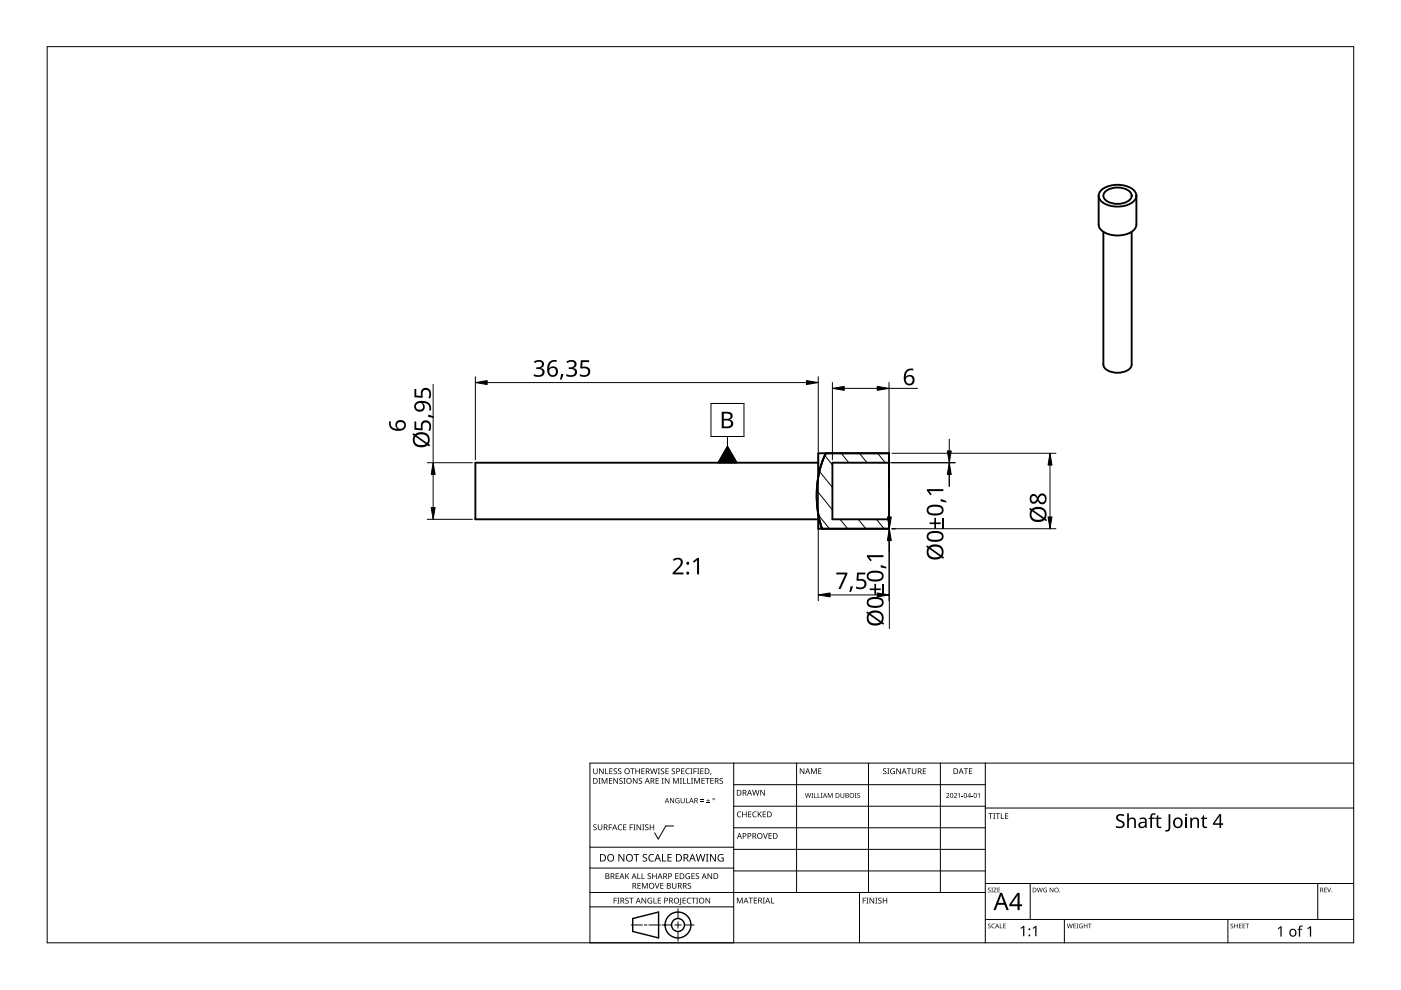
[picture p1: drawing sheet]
<svg xmlns="http://www.w3.org/2000/svg" width="297mm" height="210mm" viewBox="0 0 297 210" stroke-linecap="round" stroke-linejoin="round" font-family="sans-serif">
<path d="M175.1 96.1a21.6 21.6 0 0 0-.8 16" fill="none" stroke="#000" stroke-width=".4"/>
<g fill="none" stroke="#000" stroke-width=".4">
<path d="M232.9 41.5v6.1a2.71 2.71 0 0 0 2.5 2.1 5.4 5.4 0 0 0 5.2-1.2l.3-.9v-6.1M233.6 40.2a5.7 5.7 0 0 1 7 .4 1.68 1.68 0 0 1-.8 2.5 5.7 5.7 0 0 1-6.5-.7 1.51 1.51 0 0 1 .3-2.2zM233.9 49.1v28.2a2.29 2.29 0 0 0 2.3 1.7 3.6 3.6 0 0 0 3.7-1.3v-28.6M234.2 40.7a4.2 4.2 0 0 1 5.4 0 1.33 1.33 0 0 1-.8 2.1 4.3 4.3 0 0 1-4.6-.5 1.1 1.1 0 0 1 0-1.6zM173.5 98.1h-72.7v12h72.7M175.1 96.1l-.9 2.3-.7 2.7M188.5 98.1v12M188.5 98.1v-2h-15v5M188.5 98.1h-12v12h12M173.5 109l.8 3.1M173.5 101.1l-.3 4 .3 3.9M173.5 109v3.1h15v-2"/>
<path d="M174.3 112.1h.1"/>
</g>
<path d="M173.7 99.9l2.8 3.4M174.9 96.6l1.6 2M178.4 96.1l1.6 2M182.2 96.1l1.6 2M186.1 96.1l1.6 2M173.2 104l3.3 4.1M173.5 109.2l2.4 2.9M178.1 110.1l1.6 2M182 110.1l1.6 2M185.8 110.1l1.7 2" fill="none" stroke="#000" stroke-width=".21"/>
<path d="M10 9.9h277v190h-277z" fill="none" stroke="#000" stroke-width=".21"/>
<g fill="none" stroke="#000" stroke-width=".21">
<path d="M125.1 179.6h30.5M142.8 175.1h-1.6l-1.6 2.8-.8-1.3M155.6 161.8v38.1h-30.5v-38.1h161.9M155.6 166.4h53.3M155.6 170.9h53.3M155.6 175.5h53.3M168.9 161.8v27.4M184.1 161.8v27.4M199.4 161.8v27.4M208.9 161.8v38.1M208.9 171.3h78.1M125.1 192.3h30.5"/>
<path d="M125.1 189.2h83.8M125.1 184h30.5M133.8 196.1h2.4M136.6 196.1h.6M137.6 196.1h2.4M140.3 196.1h2.1M143.1 196.1h1.3M143.7 192.7v2M143.7 195.4v1.4M143.7 197.5v2M145.1 196.1h2.1M155.6 180.1h53.3"/>
<path d="M155.6 184.7h53.3M182.2 189.2v10.7M208.9 194.9h78.1M208.9 187.3h78.1M218.4 187.3v7.6M225.7 194.9v5M260.3 194.9v5M279.4 187.3v7.6"/>
</g>
<g fill="#000">
<path d="M125.8 174.9l.5-.1h.2l-.1 .2a.25 .25 0 0 0-.3-.1 .25 .25 0 0 0 0 .4 .4 .4 0 0 1 .4 .3 .4 .4 0 0 1-.2 .5 .4 .4 0 0 1-.5-.3v.1a.27 .27 0 0 0 .5 0 .27 .27 0 0 0-.1-.4l-.4-.2zM125.8 162.9h.1v.8a.32 .32 0 0 0 .3 .3 .32 .32 0 0 0 .3-.3v-.8h.2v.8a.47 .47 0 0 1-.5 .4 .47 .47 0 0 1-.4-.4zM126.9 165h.4l-.1 .1v1l.1 .1h-.4l.1-.1v-1zM126.8 174.8h.1v.8a.32 .32 0 0 0 .3 .3 .32 .32 0 0 0 .3-.3v-.8h.2v.8a.47 .47 0 0 1-.5 .4 .47 .47 0 0 1-.4-.4zM127 162.9h.2l.6 1v-1h.2v1.2h-.2l-.7-1 .1 1h-.2zM127.6 165h.2l.4 1 .4-1h.2v1.2h-.2v-1.1l-.4 1.1h-.1l-.4-1.1v1.1h-.1zM128.3 162.9h.2v1.1h.5v.1h-.7zM129.1 174.8h.7v.1h-.6v.5h.5v.1h-.5v.5h-.1zM129.1 165h.7v.1h-.5v.4h.5v.1h-.5v.4h.5v.2h-.7zM129.2 162.9h.7v.1h-.5v.4h.4v.2h-.4v.4h.5v.1h-.7zM130.1 163l.5-.1 .2 .1v.1a.25 .25 0 0 0-.4-.1 .25 .25 0 0 0 0 .4 .4 .4 0 0 1 .4 .3 .4 .4 0 0 1-.2 .5 .4 .4 0 0 1-.5-.3v.1a.27 .27 0 0 0 .5 0 .27 .27 0 0 0-.1-.4l-.4-.2zM130.1 165h.1l.7 1v-1h.1v1.2h-.2l-.6-1v1h-.1z"/>
<path d="M131.1 175l.5-.2 .3 .1-.1 .1a.49 .49 0 0 0-.7 .4 .49 .49 0 0 0 .8 .4 .57 .57 0 0 1-.8 0 .57 .57 0 0 1 0-.8zM131.1 163l.4-.1 .2 .1v.1a.25 .25 0 0 0-.4-.1 .25 .25 0 0 0 0 .4 .4 .4 0 0 1 .5 .3 .4 .4 0 0 1-.3 .5 .4 .4 0 0 1-.5-.3l.1 .1a.27 .27 0 0 0 .4 0 .27 .27 0 0 0-.1-.4l-.3-.2zM131.3 165.1l.5-.2 .2 .1v.1a.25 .25 0 0 0-.4-.1 .25 .25 0 0 0 0 .4 .4 .4 0 0 1 .4 .3 .4 .4 0 0 1-.2 .5 .4 .4 0 0 1-.5-.2h.1a.27 .27 0 0 0 .4 .1 .27 .27 0 0 0-.1-.4l-.4-.3zM132.2 165h.4l-.1 .1v1l.1 .1h-.4l.1-.1v-1zM132.1 174.8h.7v.1h-.5v.4h.5v.1h-.5v.5h.5v.1h-.7zM133.5 174.8h.7v.1h-.5v.5h.5v.1h-.5v.5h-.2zM133.6 162.9h.9v.1h-.3v1.1h-.2v-1.1h-.4zM134.3 174.8h.4l-.1 .1v1l.1 .1h-.4l.1-.1v-1zM134.2 165h.2l.6 1v-1h.2v1.2h-.2l-.7-1v1h-.1zM134.7 162.9h.2v.5h.6v-.5h.2v1.2h-.2v-.5h-.6v.5h-.2zM135 174.8h.1l.7 1v-1h.1v1.2h-.2l-.6-1v1h-.1zM135.5 165.1l.4-.2 .2 .1v.1a.25 .25 0 0 0-.4-.1 .25 .25 0 0 0 0 .4 .4 .4 0 0 1 .5 .3 .4 .4 0 0 1-.3 .5 .4 .4 0 0 1-.5-.2h.1a.27 .27 0 0 0 .4 .1 .27 .27 0 0 0-.1-.4l-.3-.3z"/>
<path d="M136.2 174.8h.4l-.1 .1v1l.1 .1h-.4l.1-.1v-1zM136 162.9h.7v.1h-.6v.4h.5v.2h-.5v.4h.6v.1h-.7zM136.8 174.9l.4-.1h.3l-.1 .2a.25 .25 0 0 0-.3-.1 .25 .25 0 0 0 0 .4 .4 .4 0 0 1 .4 .3 .4 .4 0 0 1-.3 .5 .4 .4 0 0 1-.4-.3v.1a.27 .27 0 0 0 .5 0 .27 .27 0 0 0-.1-.4l-.4-.2zM137.8 174.8h.1v.5h.6v-.5h.2v1.2h-.2v-.6h-.6v.6h-.1zM137.8 162.9h.2l.3 1 .2-1h.2l.3 1 .2-1h.2l-.3 1.2h-.2l-.3-1-.3 1h-.1zM139 165h.7v.1h-.5v.4h.4v.1h-.4v.4h.5v.2h-.7zM139.5 162.9h.4l-.1 .1v1l.1 .1h-.4l.1-.1v-1zM140.3 165h.4l-.1 .1v1l.1 .1h-.4l.1-.1v-1zM140.1 163l.5-.1 .2 .1v.1a.25 .25 0 0 0-.4-.1 .25 .25 0 0 0 0 .4 .4 .4 0 0 1 .4 .3 .4 .4 0 0 1-.2 .5 .4 .4 0 0 1-.5-.3l.1 .1a.27 .27 0 0 0 .4 0 .27 .27 0 0 0-.1-.4l-.4-.2zM141.1 162.9h.7v.1h-.6v.4h.5v.2h-.5v.4h.6v.1h-.7zM141 165h.1l.7 1v-1h.1v1.2h-.2l-.6-1v1h-.1zM142.1 169.2h.1l.6 .9v-.9h.1v1.1h-.1l-.6-.9v.9h-.1z"/>
<path d="M142.5 163l.4-.1 .2 .1v.1a.25 .25 0 0 0-.4-.1 .25 .25 0 0 0 0 .4 .4 .4 0 0 1 .4 .3 .4 .4 0 0 1-.2 .5 .4 .4 0 0 1-.5-.3l.1 .1a.27 .27 0 0 0 .4 0 .27 .27 0 0 0-.1-.4l-.4-.2zM142.7 165h.2l.4 1 .4-1h.2v1.2h-.1v-1.1l-.4 1.1h-.2l-.4-1.1v1.1h-.1zM143.3 169.3l.5-.1 .3 .1-.1 .1a.45 .45 0 0 0-.7 .3 .45 .45 0 0 0 .6 .5v-.4h-.2v-.1h.4v.6a.6 .6 0 0 1-.8-.2 .6 .6 0 0 1 0-.8zM144.1 165h.5l-.2 .1v1l.2 .1h-.5l.2-.1v-1zM144.8 165h.2v1h.5v.2h-.7zM144.4 162.9h.7v.1h-.5v.4h.5v.2h-.5v.4h.5v.1h-.7zM144.3 169.2h.2v.7a.28 .28 0 0 0 .2 .3 .28 .28 0 0 0 .3-.3v-.7h.2v.7a.42 .42 0 0 1-.5 .4 .42 .42 0 0 1-.4-.4zM145.4 169.2h.2v1h.5v.1h-.7zM145.7 165h.2v1h.5v.2h-.7zM145.5 163.1l.4-.2 .3 .1v.1a.49 .49 0 0 0-.7 .4 .49 .49 0 0 0 .7 .5 .57 .57 0 0 1-.8-.1 .57 .57 0 0 1 0-.8zM146.4 162.9h.4l-.1 .1v1l.1 .1h-.4l.1-.1v-1zM146.5 165h.4l-.1 .1v1l.1 .1h-.4l.1-.1v-1z"/>
<path d="M147 162.9h.7v.1h-.5v.5h.5v.1h-.5v.5h-.2zM147.2 165h.2l.4 1 .4-1h.2v1.2h-.2l.1-1.1-.5 1.1h-.1l-.4-1.1v1.1h-.1zM147.8 162.9h.5l-.2 .1v1l.2 .1h-.5l.2-.1v-1zM148.5 169.9h.7v.1h-.7zM148.5 169.5h.7v.2h-.7zM148.5 162.9h.7v.1h-.6v.4h.5v.2h-.5v.4h.6v.1h-.7zM148.7 165h.7v.1h-.5v.4h.5v.1h-.5v.4h.5v.2h-.7zM149.8 170.2h.7v.1h-.7zM149.5 165h.9v.1h-.3v1.1h-.2v-1.1h-.4zM150.1 169.4l.1 .3h.3l-.3 .1v.3l-.1-.3h-.3l.3-.1zM150.7 163.9h.1l-.2 .4zM150.6 165h.7v.1h-.5v.4h.5v.1h-.5v.4h.5v.2h-.7z"/>
<path d="M152.6 165.1l.4-.2 .3 .1-.1 .1a.25 .25 0 0 0-.4-.1 .25 .25 0 0 0 0 .4 .4 .4 0 0 1 .5 .3 .4 .4 0 0 1-.3 .5 .4 .4 0 0 1-.5-.2h.1a.27 .27 0 0 0 .5 .1 .27 .27 0 0 0-.1-.4l-.4-.3zM156.4 172.2l.4-.2 .4 .1-.1 .1a.49 .49 0 0 0-.7 .5 .49 .49 0 0 0 .7 .4 .57 .57 0 0 1-.8 0 .57 .57 0 0 1 0-.8zM157.4 172.1h.1v.5h.7v-.5h.1v1.2h-.1v-.6h-.7v.6h-.1zM158.6 172.1h.7v.1h-.5v.4h.5v.1h-.5v.4h.5v.2h-.7zM159.7 172.2l.4-.2 .3 .1v.1a.49 .49 0 0 0-.7 .5 .49 .49 0 0 0 .7 .4 .57 .57 0 0 1-.8 0 .57 .57 0 0 1 0-.8zM159.5 167.5h.1l.3 1 .3-1h.1l.3 1 .3-1h.1l-.3 1.2h-.2l-.3-1.1-.3 1.1h-.1zM160.7 172.1h.1v.6l.5-.6h.2l-.5 .5 .5 .7h-.1l-.5-.6-.1 .6h-.1zM161.8 176.6h.1l.4 1.1 .3-1.1h.2l-.5 1.2h-.1zM161.2 167.5h.2l.6 1v-1h.2v1.2h-.2l-.7-1v1h-.1zM161.7 172.1h.7v.1h-.5v.4h.5v.1h-.5v.4h.5v.2h-.7zM162.9 176.6h.7v.2h-.5v.3h.5v.2h-.5v.4h.5v.1h-.7zM169.6 162.9h.2l.6 1v-1h.1v1.2h-.1l-.7-1v1h-.1z"/>
<path d="M170.7 168.1h.1l.2 .9 .3-.9h.1l.2 .9 .2-.9h.2l-.3 1.1h-.1l-.3-.9-.2 .9h-.2zM172 168.1h.4l-.1 .1v.9l.1 .1h-.4l.2-.1zM172 162.9h.2l.4 1 .3-1h.3v1.2h-.2v-1l-.4 1h-.1l-.4-1.1v1.1h-.1zM172.6 168.1h.1v1h.5v.1h-.6zM173.4 168.1h.1v1h.4v.1h-.5zM173.5 162.9h.7v.1h-.5v.4h.4v.1h-.4v.5h.5v.1h-.7zM174 168.1h.4l-.1 .1 .1 1h-.4l.1-.1zM175.5 168.1h.2l.3 .9 .3-.9h.2v1.1h-.1v-.9l-.4 .9-.4-.9v.9h-.1zM178.2 168.1h.1v.7a.26 .26 0 0 0 .3 .3 .26 .26 0 0 0 .3-.3v-.7h.1v.7a.39 .39 0 0 1-.4 .4 .39 .39 0 0 1-.4-.4zM181.2 168.1h.4l-.1 .1v.9l.1 .1h-.4l.1-.1zM181.8 168.2l.3-.1 .2 .1v.1a.25 .25 0 0 0-.3-.1 .25 .25 0 0 0-.1 .4 .25 .25 0 0 0 .3 .1 .32 .32 0 0 1 0 .5 .32 .32 0 0 1-.5-.2 .25 .25 0 0 0 .4 .1 .25 .25 0 0 0 0-.3l-.3-.3zM187.3 163l.4-.1 .2 .1v.1a.25 .25 0 0 0-.4-.1 .25 .25 0 0 0 0 .4 .4 .4 0 0 1 .5 .3 .4 .4 0 0 1-.3 .5 .4 .4 0 0 1-.5-.3l.1 .1a.27 .27 0 0 0 .4 0 .27 .27 0 0 0-.1-.4l-.3-.2z"/>
<path d="M188.1 162.9h.5l-.2 .1v1l.2 .1h-.5l.2-.1v-1zM188.9 163.1l.5-.2 .3 .1v.1a.5 .5 0 0 0-.8 .4 .5 .5 0 0 0 .7 .5v-.4h-.3v-.1h.4v.6a.66 .66 0 0 1-.8-.1 .66 .66 0 0 1 0-.9zM190 162.9h.2l.7 1-.1-1h.2v1.2h-.2l-.6-1v1h-.2zM192.3 162.9h.9v.1h-.4v1.1h-.2v-1.1h-.3zM193.3 162.9h.2v.8a.32 .32 0 0 0 .3 .3 .32 .32 0 0 0 .3-.3v-.8h.2v.8a.47 .47 0 0 1-.5 .4 .47 .47 0 0 1-.5-.4zM195.7 162.9h.6v.1h-.5v.4h.5v.2h-.5v.4h.5v.1h-.6zM200.6 168.3a.37 .37 0 0 1 .6 0 .37 .37 0 0 1-.2 .5l-.2 .3h.5v.1h-.7l.3-.4a.27 .27 0 0 0 .3-.4 .27 .27 0 0 0-.5-.1zM202.3 168.3a.37 .37 0 0 1 .6 0 .37 .37 0 0 1-.3 .5l-.2 .3h.5v.1h-.7l.3-.4a.27 .27 0 0 0 .3-.4 .27 .27 0 0 0-.4-.1zM203.1 168.4l.4-.3v1.1h-.1v-.9zM203.9 168.7h.3v.1h-.3zM204.3 162.9h1v.1h-.4v1.1h-.2v-1.1h-.4zM206 168.7h.3v.1h-.3z"/>
<path d="M205.4 162.9h.7v.1h-.5v.4h.5v.1h-.5v.5h.5v.1h-.7zM207.3 168.4l.4-.3v1.1h-.1v-.9zM209.6 172.4h.9v.2h-.4v1h-.1v-1h-.4zM210.6 172.4h.4l-.1 .1v1l.1 .1h-.4l.1-.1v-1zM211.1 172.4h.9v.2h-.4v1h-.1v-1h-.4zM212.2 172.4h.2v1.1h.5v.1h-.7zM213.1 172.4h.7v.2h-.6v.3h.5v.2h-.5v.4h.6v.1h-.7zM236.8 172.9a1.38 1.38 0 0 1 1.6-.1l-.1 .3-.4-.1a.55 .55 0 0 0-.9 .2 .55 .55 0 0 0 .6 .7 .88 .88 0 0 1 .8 1.1 .88 .88 0 0 1-1.2 .6l-.6-.2v-.3l.2 .1a.82 .82 0 0 0 1.3-.4l-.2-.3-.4-.3a.88 .88 0 0 1-.7-1.3zM239 172.4h.3v1.3a.84 .84 0 0 1 .9-.3 .84 .84 0 0 1 .6 .7v1.4h-.3v-1.4a.59 .59 0 0 0-.8-.5 .59 .59 0 0 0-.4 .8v1.1h-.3zM244.1 172.6l.7-.2 .2 .1-.1 .3a.46 .46 0 0 0-.5 0 .46 .46 0 0 0-.1 .6h.5v.2h-.5v1.9h-.4v-1.9h-.4v-.1l.4-.2zM245.4 172.9h.2v.5h.6v.2h-.6v1.3l.2 .4 .4-.1v.3a.67 .67 0 0 1-1-.6v-1.3h-.3v-.1l.3-.2zM247.8 172.6h.3v2.9a.75 .75 0 0 1-1 .8v-.3a.45 .45 0 0 0 .5 0 .45 .45 0 0 0 .2-.5z"/>
<path d="M252.4 173.4h.3v.3a.83 .83 0 0 1 .9-.3 .83 .83 0 0 1 .6 .7v1.4h-.3v-1.4a.59 .59 0 0 0-.8-.5 .59 .59 0 0 0-.4 .8v1.1h-.3zM255.1 172.9h.2v.5h.6v.2h-.6v1.3l.2 .4 .4-.1v.3a.67 .67 0 0 1-1-.6v-1.3h-.3v-.1l.3-.2zM130.1 190.3h.7v.2h-.5v.4h.4v.1h-.4v.6h-.2zM130.5 185.2h.7v.1h-.5v.4h.5v.1h-.5v.4h.5v.2h-.7zM130.9 190.3h.4l-.1 .2v.9l.1 .2h-.4l.1-.2v-.9zM131.1 181.1h.3l.8 1.3v-1.3h.2v1.6h-.3l-.8-1.4v1.4h-.2zM132.6 190.5l.4-.2 .3 .1-.1 .1a.25 .25 0 0 0-.4-.1 .25 .25 0 0 0 0 .4 .4 .4 0 0 1 .5 .3 .4 .4 0 0 1-.3 .5 .4 .4 0 0 1-.5-.2h.1a.27 .27 0 0 0 .5 .1 .27 .27 0 0 0-.1-.5l-.4-.2zM132.6 185.2h.1v.6l.6-.6h.1l-.5 .5 .5 .7h-.1l-.5-.6-.1 .6h-.1zM133.4 190.3h.9v.2h-.4v1.1h-.1v-1.1h-.4zM134.3 181.1h1.2v.2h-.5v1.4h-.2v-1.4h-.5zM135.1 185.2h.2v1h.5v.2h-.7zM135.2 187.2h.6v.1h-.5v.4h.5v.2h-.5v.4h.5v.1h-.6z"/>
<path d="M136 185.2h.2v1h.5v.2h-.7zM136.1 187.2h.2l.4 1 .4-1h.2v1.2h-.1v-1l-.4 1h-.2l-.4-1 .1 1h-.2zM136 190.3h.2l.7 1.1-.1-1.1h.2v1.3h-.2l-.6-1v1h-.2zM136.3 181.2l.3-.1h.6l-.2 .2a.33 .33 0 0 0-.5 .1 .33 .33 0 0 0 .4 .4 .49 .49 0 0 1 .3 .7 .49 .49 0 0 1-.8 .2l-.2-.1v-.2l.3 .1a.35 .35 0 0 0 .5-.2 .35 .35 0 0 0-.4-.4l-.3-.3zM137.4 190.5l.6-.2 .3 .1-.1 .1a.5 .5 0 0 0-.8 .4 .5 .5 0 0 0 .7 .5v-.3h-.3v-.2h.5v.6a.66 .66 0 0 1-.9-.1 .66 .66 0 0 1 0-.9zM137.4 185.3l.4-.2 .2 .1v.1a.25 .25 0 0 0-.4-.1 .25 .25 0 0 0 0 .4 .4 .4 0 0 1 .4 .3 .4 .4 0 0 1-.2 .5 .4 .4 0 0 1-.5-.2h.1a.27 .27 0 0 0 .4 .1 .27 .27 0 0 0-.1-.4l-.4-.3zM137.7 181.3l.5-.2h.5l-.1 .2a.63 .63 0 0 0-.9 .6 .63 .63 0 0 0 .9 .5v.2a.83 .83 0 0 1-1-.3 .83 .83 0 0 1 .1-1zM138.6 190.3h.1v1.1h.5v.2h-.6zM138.8 187.2h.2l.3 1.1 .4-1.1h.1l-.4 1.2h-.2zM138.3 185.2h.2v.5h.6v-.5h.1v1.2h-.1v-.6h-.6v.6h-.2zM139.5 190.3h.6v.2h-.5v.4h.5v.1h-.5v.4h.5v.2h-.6zM140.4 181.1h.2v1.4h.6v.2h-.8z"/>
<path d="M140 187.2h.7v.1h-.5v.4h.4v.2h-.4v.4h.5v.1h-.7zM141.5 181.1h.9v.2h-.7v.4h.7v.2h-.7v.6h.7v.2h-.9zM142.5 187.2h.1v.8a.32 .32 0 0 0 .4 .3 .32 .32 0 0 0 .3-.3v-.8h.1v.8a.47 .47 0 0 1-.5 .4 .47 .47 0 0 1-.4-.4zM143.2 185.2h.7v.1h-.6v.4h.5v.1h-.5v.4h.6v.2h-.7zM144.2 190.3h.2v1.3l-.1 .2-.3 .1v-.2l.2-.1zM144.7 190.3h.7v.2h-.5v.4h.5v.1h-.5v.4h.5v.2h-.7zM145.5 185.3l.4-.2 .4 .1-.1 .1a.5 .5 0 0 0-.7 .4 .5 .5 0 0 0 .7 .5v-.3h-.3v-.2h.4v.6a.66 .66 0 0 1-.9-.1 .66 .66 0 0 1 .1-.9zM145.8 190.5l.4-.2 .3 .1v.1a.49 .49 0 0 0-.7 .5 .49 .49 0 0 0 .7 .4 .57 .57 0 0 1-.8 0 .57 .57 0 0 1 0-.8zM145.9 187.3l.4-.1 .2 .1v.1a.25 .25 0 0 0-.4-.1 .25 .25 0 0 0 0 .4 .4 .4 0 0 1 .4 .3 .4 .4 0 0 1-.2 .5 .4 .4 0 0 1-.5-.3l.1 .1a.27 .27 0 0 0 .4 0 .27 .27 0 0 0-.1-.4l-.4-.2zM146.6 190.3h.9v.2h-.4v1.1h-.1v-1.1h-.4zM146.6 185.2h.7v.1h-.5v.4h.5v.1h-.5v.4h.5v.2h-.7zM147.6 190.3h.4l-.1 .2v.9l.1 .2h-.4l.1-.2v-.9z"/>
<path d="M147.5 185.3l.5-.2 .2 .1v.1a.25 .25 0 0 0-.4-.1 .25 .25 0 0 0 0 .4 .4 .4 0 0 1 .4 .3 .4 .4 0 0 1-.2 .5 .4 .4 0 0 1-.5-.2h.1a.27 .27 0 0 0 .4 .1 .27 .27 0 0 0-.1-.4l-.4-.3zM147.5 181.1h.2l.4 1.3 .3-1.3h.2l.4 1.3 .3-1.3h.2l-.4 1.6h-.2l-.4-1.4-.3 1.4h-.2zM149.7 181.1h.5l-.2 .1v1.3l.2 .2h-.5l.1-.2v-1.3zM149.6 190.3h.2l.6 1.1v-1.1h.2v1.3h-.2l-.7-1v1h-.1zM150 185.2h.2l.6 1v-1h.2v1.2h-.2l-.7-1 .1 1h-.2zM150.5 181.1h.3l.8 1.3v-1.3h.2v1.6h-.3l-.8-1.4v1.4h-.2zM152.3 181.3l.8-.2h.3l-.1 .2a.65 .65 0 0 0-1 .5 .65 .65 0 0 0 .9 .7v-.5h-.3v-.2h.5v.8a.86 .86 0 0 1-1.1-.2 .86 .86 0 0 1 0-1.1zM156.2 190.3h.3l.3 1 .4-1h.3v1.2h-.2v-1l-.4 1h-.1l-.4-1v1h-.2zM158.7 190.3h.9v.2h-.3v1h-.2v-1h-.4zM159.8 190.3h.7v.2h-.5v.3h.5v.2h-.5v.4h.5v.1h-.7zM161.7 190.3h.5l-.2 .2v.9l.2 .1h-.5l.2-.1v-.9zM163.5 190.3h.1v1.1h.6v.1h-.7z"/>
<path d="M182.9 190.3h.7v.2h-.5v.4h.5v.1h-.5v.6h-.2zM183.7 190.3h.4l-.1 .2v.9l.1 .2h-.4l.1-.2v-.9zM184.4 190.3h.1l.7 1v-1h.1v1.3h-.1l-.7-1v1h-.1zM185.6 190.3h.4l-.1 .2v.9l.1 .2h-.4l.1-.2v-.9zM186.2 190.5l.5-.2 .2 .1v.1a.25 .25 0 0 0-.4-.1 .25 .25 0 0 0 0 .4 .4 .4 0 0 1 .4 .3 .4 .4 0 0 1-.2 .5 .4 .4 0 0 1-.5-.2 .27 .27 0 0 0 .5 .1 .27 .27 0 0 0-.1-.5l-.4-.2zM187.2 190.3h.1v.6h.6v-.6h.2v1.3h-.2v-.6h-.6v.6h-.1zM209.5 188.3l.3-.1 .2 .2a.24 .24 0 0 0-.3-.1 .24 .24 0 0 0-.1 .3 .24 .24 0 0 0 .3 .1 .31 .31 0 0 1 0 .5 .31 .31 0 0 1-.5-.2 .23 .23 0 0 0 .4 .2 .23 .23 0 0 0 0-.4l-.3-.2zM209.5 195.9l.3-.1 .2 .2a.24 .24 0 0 0-.3-.1 .24 .24 0 0 0-.1 .3 .24 .24 0 0 0 .3 .1 .31 .31 0 0 1 0 .5 .31 .31 0 0 1-.5-.1 .23 .23 0 0 0 .4 .1 .23 .23 0 0 0 0-.4l-.3-.2zM210.2 188.2h.3l-.1 .1 .1 .9h-.3l.1-.1zM210.3 196l.4-.2 .2 .1v.1a.39 .39 0 0 0-.6 .3 .39 .39 0 0 0 .6 .4 .46 .46 0 0 1-.7-.1 .46 .46 0 0 1 .1-.6zM210.7 188.2h.6l-.5 .9h.5v.1h-.7l.5-.9h-.4zM212 195.8h.1v.9l.4 .1h-.5z"/>
<path d="M211.5 188.2h.5l-.4 .1v.3h.4l-.4 .1v.4l.4 .1h-.5zM212.7 195.8h.5l-.4 .1v.3h.4l-.4 .2v.3l.4 .1h-.5zM216.4 196.8l.6-.5h.2v2.2h-.3v-1.9l-.4 .4zM218.9 196.8l.6-.5h.3v2.2h-.3v-1.9l-.4 .4zM219.8 188.2h.2l.2 .8 .2-.8h.1l.2 .8 .2-.8h.2l-.3 1h-.1l-.2-.8-.3 .8h-.1zM221.3 188.3h.7h-.1a.4 .4 0 0 0-.6 .4 .4 .4 0 0 0 .6 .4v-.3l-.3-.1h.4v.5a.53 .53 0 0 1-.7-.2 .53 .53 0 0 1 0-.7zM222.6 188.2h.1l.5 .8v-.8h.1v1h-.1l-.5-.8v.8h-.1zM226.2 195.8h.1l.2 .9 .3-.9h.1l.2 .9 .2-.9h.1l-.2 1h-.1l-.3-.8-.2 .8h-.1zM227.6 195.8h.5l-.4 .1v.3h.4l-.4 .2v.3l.4 .1h-.5zM228.3 195.8h.3l-.1 .1 .1 .9h-.3l.1-.1zM228.9 196l.7-.1-.2 .1a.4 .4 0 0 0-.5 .3 .4 .4 0 0 0 .5 .4v-.3l-.2-.1h.4v.5a.53 .53 0 0 1-.7-.1 .53 .53 0 0 1 0-.7zM229.8 195.8h.1v.4h.5v-.4h.1v1h-.1v-.4h-.5v.4h-.1z"/>
<path d="M230.7 195.8h.7l-.3 .1v.9h-.1v-.9zM260.9 195.9l.4-.1 .1 .2a.24 .24 0 0 0-.3-.1 .24 .24 0 0 0-.1 .3 .24 .24 0 0 0 .4 .1 .31 .31 0 0 1-.1 .5 .31 .31 0 0 1-.4-.1 .23 .23 0 0 0 .3 .1 .23 .23 0 0 0 .1-.4l-.4-.2zM261.7 195.8h.1v.4h.5v-.4h.1v1h-.1v-.4h-.5v.4h-.1zM262.7 195.8h.5l-.4 .1v.3h.4l-.4 .2v.3l.4 .1h-.5zM263.5 195.8h.5l-.4 .1v.3h.4l-.4 .2v.3l.4 .1h-.5zM264.1 195.8h.7l-.3 .1v.9h-.1v-.9zM270.9 196.9l.6-.5h.2v2.2h-.2v-1.9l-.4 .3zM275.5 196.4l.7-.1v.2h-.4l-.1 .2-.1 .2h.5v.2h-.5v1.5h-.2v-1.5h-.3l.3-.2zM277.2 196.9l.6-.5h.2v2.2h-.3v-1.9l-.4 .3zM280.8 188.2h.5l-.4 .1v.3h.4l-.4 .1v.4l.4 .1h-.5zM281.4 188.2h.1l.3 .8 .3-.8h.1l-.3 1h-.2z"/>
<path d="M125.7 165h.4a.61 .61 0 0 1 .6 .6 .61 .61 0 0 1-.6 .6h-.4zM125.9 165.1v.9h.2a.48 .48 0 0 0 .5-.4 .48 .48 0 0 0-.5-.5z"/>
<path d="M128 174.8h.3a.35 .35 0 0 1 .5 .2 .35 .35 0 0 1-.3 .5l.4 .5h-.2l-.3-.5h-.2v.5h-.2zM128.2 174.9v.5h.1a.23 .23 0 0 0 .3-.2 .23 .23 0 0 0-.3-.3z"/>
<path d="M130.3 174.8h.1l.5 1.2h-.2l-.1-.4h-.5l-.2 .4h-.1zM130.3 175l-.2 .5h.4z"/>
<path d="M132.3 163.5a.61 .61 0 0 1 1.2 0 .61 .61 0 0 1-1.2 0zM132.6 163.5a.45 .45 0 0 0 .8 0 .45 .45 0 0 0-.8 0z"/>
<path d="M132.7 165.6a.61 .61 0 0 1 1.2 0 .61 .61 0 0 1-1.2 0zM133 165.6a.45 .45 0 0 0 .9 0 .45 .45 0 0 0-.9 0z"/>
<path d="M136.9 162.9h.4a.35 .35 0 0 1 .4 .3 .35 .35 0 0 1-.2 .4l.3 .5h-.2l-.3-.5h-.2v.5h-.2zM137.1 163v.5h.2a.23 .23 0 0 0 .3-.2 .23 .23 0 0 0-.3-.3z"/>
<path d="M137.2 165h.1l.5 1.2h-.2l-.1-.4h-.5l-.2 .4h-.1zM137.2 165.1l-.2 .6h.4z"/>
<path d="M137.9 165h.4a.35 .35 0 0 1 .4 .2 .35 .35 0 0 1-.2 .4l.3 .6h-.2l-.3-.5h-.2v.5h-.2zM138.1 165.1v.4h.2a.23 .23 0 0 0 .3-.2 .23 .23 0 0 0-.3-.2z"/>
<path d="M141.4 169.2h.1l.4 1.1h-.1l-.2-.3h-.4l-.1 .3h-.2zM141.4 169.3l-.2 .5h.4z"/>
<path d="M143.4 162.9h.3a.41 .41 0 0 1 .5 .5 .41 .41 0 0 1-.6 .3v.4h-.2zM143.6 163v.5a.29 .29 0 0 0 .4-.2 .29 .29 0 0 0-.4-.3z"/>
<path d="M146.5 169.2h.2l.4 1.1h-.2l-.1-.3h-.4l-.2 .3h-.1zM146.6 169.3l-.2 .5h.4z"/>
<path d="M147.2 169.2h.3a.31 .31 0 0 1 .4 .2 .31 .31 0 0 1-.2 .4l.3 .5h-.2l-.2-.5h-.2v.5h-.2zM147.4 169.3v.4h.1a.21 .21 0 0 0 .3-.2 .21 .21 0 0 0-.3-.2z"/>
<path d="M149.4 162.9h.4a.61 .61 0 0 1 .6 .6 .61 .61 0 0 1-.6 .6h-.4zM149.6 163v1h.2a.48 .48 0 0 0 .4-.5 .48 .48 0 0 0-.4-.5z"/>
<path d="M151.1 169.4a.24 .24 0 0 1 .4 0 .24 .24 0 0 1-.4 0zM151.2 169.4a.14 .14 0 0 0 .2 0 .14 .14 0 0 0-.2 0z"/>
<path d="M151.6 165h.3a.35 .35 0 0 1 .4 .2 .35 .35 0 0 1-.2 .4l.3 .6h-.2l-.2-.5h-.3v.5h-.1zM151.7 165.1v.4h.2a.23 .23 0 0 0 .3-.2 .23 .23 0 0 0-.3-.2z"/>
<path d="M156.7 176.6h.1l.5 1.2h-.1l-.2-.3h-.5l-.1 .3h-.2zM156.8 176.8l-.2 .5h.4z"/>
<path d="M156.2 167.5h.4a.61 .61 0 0 1 .6 .6 .61 .61 0 0 1-.6 .6h-.4zM156.4 167.6v1h.1a.48 .48 0 0 0 .5-.5 .48 .48 0 0 0-.4-.5z"/>
<path d="M157.5 167.5h.3a.35 .35 0 0 1 .4 .2 .35 .35 0 0 1-.2 .4l.3 .6h-.1l-.3-.5h-.3v.5h-.1zM157.6 167.6v.5h.2a.23 .23 0 0 0 .3-.3 .23 .23 0 0 0-.3-.2z"/>
<path d="M157.5 176.6h.3a.41 .41 0 0 1 .5 .5 .41 .41 0 0 1-.7 .3v.4h-.1zM157.6 176.8v.4a.29 .29 0 0 0 .5-.2 .29 .29 0 0 0-.5-.2z"/>
<path d="M158.5 176.6h.3a.41 .41 0 0 1 .5 .5 .41 .41 0 0 1-.6 .3v.4h-.2zM158.7 176.8v.4a.29 .29 0 0 0 .4-.2 .29 .29 0 0 0-.4-.2z"/>
<path d="M158.8 167.5h.2l.5 1.2h-.2l-.2-.4h-.4l-.2 .4h-.1zM158.9 167.6l-.2 .6h.4z"/>
<path d="M159.5 176.6h.4a.35 .35 0 0 1 .4 .3 .35 .35 0 0 1-.2 .4l.3 .5h-.2l-.3-.5h-.2v.5h-.2zM159.7 176.8v.4h.2a.23 .23 0 0 0 .3-.2 .23 .23 0 0 0-.3-.2z"/>
<path d="M160.4 177.2a.65 .65 0 0 1 1.3 0 .65 .65 0 0 1-1.3 0zM160.7 177.2a.45 .45 0 0 0 .9 0 .45 .45 0 0 0-.9 0z"/>
<path d="M162.7 172.1h.3a.61 .61 0 0 1 .6 .6 .61 .61 0 0 1-.6 .6h-.3zM162.8 172.2v.9h.2a.48 .48 0 0 0 .5-.4 .48 .48 0 0 0-.5-.5z"/>
<path d="M163.9 176.6h.4a.61 .61 0 0 1 .6 .7 .61 .61 0 0 1-.7 .5h-.3zM164 176.8v.9h.2a.48 .48 0 0 0 .5-.4 .48 .48 0 0 0-.5-.5z"/>
<path d="M171.2 162.9h.1l.5 1.2h-.2l-.1-.4h-.5l-.1 .4h-.2zM171.2 163.1l-.1 .5h.3z"/>
<path d="M174.9 168.1l.5 1.1-.3-.3h-.4l-.2 .3zM174.9 168.3l-.2 .4h.4z"/>
<path d="M177.2 168.1h.3a.51 .51 0 0 1 .5 .6 .51 .51 0 0 1-.5 .5h-.3zM177.3 168.3v.8l.4-.1 .1-.2v-.4z"/>
<path d="M179.3 168.1h.3a.26 .26 0 0 1 .3 .2 .26 .26 0 0 1-.2 .3 .28 .28 0 0 1 .3 .4 .28 .28 0 0 1-.4 .2h-.3zM179.4 168.7v.4h.2a.19 .19 0 0 0 .2-.2 .19 .19 0 0 0-.2-.2zM179.4 168.3v.3h.2a.17 .17 0 0 0 .2-.2 .17 .17 0 0 0-.2-.1z"/>
<path d="M180.1 168.7a.51 .51 0 0 1 1 0 .51 .51 0 0 1-1 0zM180.3 168.7a.38 .38 0 0 0 .7 0 .38 .38 0 0 0-.7 0z"/>
<path d="M191.6 162.9h.2l.4 1.2h-.1l-.2-.4h-.4l-.2 .4h-.1zM191.7 163.1l-.2 .5h.4z"/>
<path d="M194.6 162.9h.3a.35 .35 0 0 1 .5 .2 .35 .35 0 0 1-.3 .5l.4 .5h-.2l-.3-.5h-.3v.5h-.1zM194.7 163v.5h.2a.23 .23 0 0 0 .3-.2 .23 .23 0 0 0-.3-.3z"/>
<path d="M201.6 168.2l.3-.1 .2 .3v.5l-.2 .3-.3-.1-.1-.2zM201.6 168.3v.1a.37 .37 0 0 0-.1 .4 .37 .37 0 0 0 .4 .2 .4 .4 0 0 0 .2-.4 .4 .4 0 0 0-.5-.3z"/>
<path d="M202.2 162.9h.3a.61 .61 0 0 1 .6 .6 .61 .61 0 0 1-.6 .6h-.3zM202.3 163v1h.2a.48 .48 0 0 0 .5-.5 .48 .48 0 0 0-.5-.5z"/>
<path d="M203.7 162.9h.2l.4 1.2h-.1l-.2-.4h-.5l-.1 .4h-.2zM203.8 163.1l-.2 .5h.4z"/>
<path d="M204.5 168.2l.3-.1 .2 .3v.5l-.2 .3-.3-.1-.1-.2zM204.5 168.3v.1a.37 .37 0 0 0-.1 .4 .37 .37 0 0 0 .4 .2 .4 .4 0 0 0 .2-.4 .4 .4 0 0 0-.5-.3z"/>
<path d="M205.6 168.1h.1v.7h.2l-.2 .4h-.1v-.3h-.5zM205.6 168.3l-.4 .5h.4z"/>
<path d="M206.6 168.2l.3-.1 .2 .3v.5l-.2 .3-.3-.1-.1-.2zM206.6 168.3v.1a.37 .37 0 0 0-.1 .4 .37 .37 0 0 0 .4 .2 .4 .4 0 0 0 .2-.4 .4 .4 0 0 0-.5-.3z"/>
<path d="M241.6 173.5a.9 .9 0 0 1 .9-.2 .9 .9 0 0 1 .6 .8v1.4h-.2l-.1-.3a.74 .74 0 0 1-1 .4 .74 .74 0 0 1-.4-1 .74 .74 0 0 1 1-.4h.4a.51 .51 0 0 0-.2-.5 .51 .51 0 0 0-.6 0l-.3 .1zM241.8 174.7a.47 .47 0 0 0 .2 .6 .47 .47 0 0 0 .7-.3l.1-.5z"/>
<path d="M249 173.6a1.08 1.08 0 0 1 1.6 .1 1.08 1.08 0 0 1-.2 1.6 1.08 1.08 0 0 1-1.6-.3 1.47 1.47 0 0 1 .2-1.4zM249.3 173.7a.85 .85 0 0 0-.2 1 .85 .85 0 0 0 .9 .5 .82 .82 0 0 0 .4-1 .82 .82 0 0 0-1.1-.5z"/>
<path d="M258.5 172.6h.4v2h.4v.3h-.4v.6h-.3v-.6h-1.4v-.3zM258.6 173l-1.1 1.6h1.1z"/>
<path d="M128.4 185.2h.3a.31 .31 0 0 1 .4 .1 .31 .31 0 0 1-.2 .4 .33 .33 0 0 1 .3 .4 .33 .33 0 0 1-.4 .3h-.4zM128.5 185.8v.4h.3a.23 .23 0 0 0 .2-.2 .23 .23 0 0 0-.3-.2zM128.5 185.3v.4h.2a.21 .21 0 0 0 .3-.2 .21 .21 0 0 0-.3-.2z"/>
<path d="M127.2 181.1h.5a.79 .79 0 0 1 .8 .8 .79 .79 0 0 1-.9 .8h-.4zM127.4 181.2v1.3h.2a.62 .62 0 0 0 .7-.6 .62 .62 0 0 0-.6-.7z"/>
<path d="M129.5 185.2h.3a.35 .35 0 0 1 .4 .2 .35 .35 0 0 1-.2 .4l.3 .6h-.1l-.3-.5h-.3v.5h-.1zM129.6 185.3v.4h.2a.23 .23 0 0 0 .3-.2 .23 .23 0 0 0-.3-.2z"/>
<path d="M128.9 181.3a.77 .77 0 0 1 1.2 .1 .77 .77 0 0 1-.2 1.1 .77 .77 0 0 1-1.1-.3v-.5zM129.1 181.4a.63 .63 0 0 0-.2 .8 .63 .63 0 0 0 .9 .2l.1-.1a.61 .61 0 0 0 0-.8 .61 .61 0 0 0-.8-.1z"/>
<path d="M131.6 190.3h.3a.35 .35 0 0 1 .4 .3 .35 .35 0 0 1-.2 .4l.3 .6h-.1l-.3-.5h-.3v.5h-.1zM131.7 190.5v.4h.2a.23 .23 0 0 0 .3-.2 .23 .23 0 0 0-.3-.2z"/>
<path d="M131.8 185.2h.1l.5 1.2h-.2l-.1-.4h-.5l-.1 .4h-.2zM131.8 185.3l-.1 .6h.3z"/>
<path d="M132.9 181.3a.77 .77 0 0 1 1.1 0 .77 .77 0 0 1-.1 1.2 .77 .77 0 0 1-1.1-.3l-.1-.5zM133.1 181.4a.63 .63 0 0 0-.2 .8 .63 .63 0 0 0 .9 .2l.1-.1a.61 .61 0 0 0 0-.8 .61 .61 0 0 0-.8-.1z"/>
<path d="M134.1 187.2h.3a.35 .35 0 0 1 .5 .2 .35 .35 0 0 1-.3 .5l.4 .5h-.2l-.3-.5h-.2v.5h-.2zM134.3 187.3v.5h.1a.23 .23 0 0 0 .3-.2 .23 .23 0 0 0-.3-.3z"/>
<path d="M134.4 185.2h.1l.5 1.2h-.2l-.1-.4h-.5l-.2 .4h-.1zM134.4 185.3l-.2 .6h.4z"/>
<path d="M135.3 190.3h.1l.5 1.3h-.2l-.1-.4h-.5l-.2 .4h-.1zM135.3 190.5l-.2 .5h.4z"/>
<path d="M137.5 187.8a.61 .61 0 0 1 1.2 0 .61 .61 0 0 1-1.2 0zM137.8 187.8a.45 .45 0 0 0 .8 0 .45 .45 0 0 0-.8 0z"/>
<path d="M139.3 181.1h.2l.6 1.6h-.2l-.2-.5h-.6l-.2 .5h-.2zM139.4 181.3l-.2 .7h.5z"/>
<path d="M139.9 185.2h.1l.5 1.2h-.2l-.1-.4h-.5l-.1 .4h-.2zM139.9 185.3l-.2 .6h.4z"/>
<path d="M140.6 185.2h.4a.35 .35 0 0 1 .4 .2 .35 .35 0 0 1-.2 .4l.3 .6h-.2l-.3-.5h-.2v.5h-.2zM140.8 185.3v.4h.2a.23 .23 0 0 0 .3-.2 .23 .23 0 0 0-.3-.2z"/>
<path d="M141.4 187.2h.3a.31 .31 0 0 1 .5 .2 .31 .31 0 0 1-.2 .4 .33 .33 0 0 1 .2 .4 .33 .33 0 0 1-.4 .2h-.4zM141.5 187.9v.4h.3a.23 .23 0 0 0 .3-.2 .23 .23 0 0 0-.3-.2zM141.5 187.3v.4h.3a.21 .21 0 0 0 .2-.2 .21 .21 0 0 0-.3-.2z"/>
<path d="M140.8 190.3h.4a.41 .41 0 0 1 .4 .5 .41 .41 0 0 1-.6 .3v.5h-.2zM141 190.5v.5a.29 .29 0 0 0 .5-.3 .29 .29 0 0 0-.5-.2z"/>
<path d="M141.9 190.3h.3a.35 .35 0 0 1 .4 .3 .35 .35 0 0 1-.2 .4l.3 .6h-.1l-.3-.5h-.3v.5h-.1zM142 190.5v.4h.2a.23 .23 0 0 0 .3-.2 .23 .23 0 0 0-.3-.2z"/>
<path d="M141.7 185.2h.3a.41 .41 0 0 1 .5 .5 .41 .41 0 0 1-.6 .2v.5h-.2zM141.9 185.3v.5a.29 .29 0 0 0 .4-.3 .29 .29 0 0 0-.4-.2z"/>
<path d="M143.7 187.2h.4a.35 .35 0 0 1 .4 .2 .35 .35 0 0 1-.2 .5l.3 .5h-.2l-.3-.5h-.2v.5h-.2zM143.9 187.3v.5h.2a.23 .23 0 0 0 .3-.2 .23 .23 0 0 0-.3-.3z"/>
<path d="M142.8 191a.61 .61 0 0 1 1.2 0 .61 .61 0 0 1-1.2 0zM143 191a.45 .45 0 0 0 .9 0 .45 .45 0 0 0-.9 0z"/>
<path d="M143.3 181.1h.5a.79 .79 0 0 1 .8 .8 .79 .79 0 0 1-.8 .8h-.5zM143.5 181.2v1.3h.2a.62 .62 0 0 0 .7-.6 .62 .62 0 0 0-.6-.7z"/>
<path d="M144.8 187.2h.3a.35 .35 0 0 1 .5 .2 .35 .35 0 0 1-.3 .5l.4 .5h-.2l-.3-.5h-.3v.5h-.1zM144.9 187.3v.5h.2a.23 .23 0 0 0 .3-.2 .23 .23 0 0 0-.3-.3z"/>
<path d="M144.1 185.2h.4a.61 .61 0 0 1 .6 .6 .61 .61 0 0 1-.6 .6h-.4zM144.3 185.3v.9h.1a.48 .48 0 0 0 .5-.4 .48 .48 0 0 0-.4-.5z"/>
<path d="M144.9 181.1h.5a.45 .45 0 0 1 .5 .3 .45 .45 0 0 1-.3 .6l.5 .7h-.3l-.4-.7h-.3v.7h-.2zM145.1 181.3v.5h.3a.3 .3 0 0 0 .3-.3 .3 .3 0 0 0-.3-.2z"/>
<path d="M146.7 181.1h.2l.6 1.6h-.2l-.2-.5h-.6l-.2 .5h-.2zM146.8 181.3l-.2 .7h.5z"/>
<path d="M148.1 191a.61 .61 0 0 1 1.2 0 .61 .61 0 0 1-1.2 0zM148.4 191a.45 .45 0 0 0 .9 0 .45 .45 0 0 0-.9 0z"/>
<path d="M149.2 185.2h.2l.4 1.2h-.1l-.2-.4h-.4l-.2 .4h-.1zM149.3 185.3l-.2 .6h.4z"/>
<path d="M151.3 185.2h.4a.61 .61 0 0 1 .6 .6 .61 .61 0 0 1-.7 .6h-.3zM151.5 185.3v.9h.1a.48 .48 0 0 0 .5-.4 .48 .48 0 0 0-.4-.5z"/>
<path d="M158.1 190.3h.1l.5 1.2h-.2l-.1-.3h-.5l-.1 .3h-.2zM158.2 190.5l-.2 .5h.4z"/>
<path d="M160.8 190.3h.3a.35 .35 0 0 1 .4 .3 .35 .35 0 0 1-.2 .4l.3 .5h-.1l-.3-.5h-.3v.5h-.1zM160.9 190.5v.4h.2a.23 .23 0 0 0 .3-.2 .23 .23 0 0 0-.3-.2z"/>
<path d="M162.7 190.3h.1l.5 1.2h-.1l-.2-.3h-.5l-.1 .3h-.2zM162.8 190.5l-.2 .5h.4z"/>
<path d="M211.4 195.8l.5 1-.3-.3h-.4l-.2 .3zM211.4 196l-.1 .4h.3z"/>
<path d="M212 189.3h.5l1.4 3.7h-.5l-.4-1.2h-1.5l-.4 1.2h-.5zM212.2 189.8l-.5 1.6h1.1z"/>
<path d="M215.7 189.3h.5v2.4h.5v.4h-.5v.9h-.5v-.9h-1.7v-.3zM215.7 189.8l-1.3 1.9h1.3z"/>
<path d="M219 188.2h.3a.49 .49 0 0 1 .4 .5 .49 .49 0 0 1-.5 .5h-.2zM219.1 188.3v.8l.3-.1 .2-.2v-.3z"/>
<path d="M223.5 188.7a.49 .49 0 0 1 .9 0 .49 .49 0 0 1-.9 0zM223.7 188.7a.36 .36 0 0 0 .7 0 .36 .36 0 0 0-.7 0z"/>
<path d="M273.6 197.1a.82 .82 0 0 1 1.2 .1 .82 .82 0 0 1-.2 1.2 .82 .82 0 0 1-1.2-.4zM273.8 197.2a.6 .6 0 0 0-.2 .9 .6 .6 0 0 0 .9 .1l.1-.3a.53 .53 0 0 0-.1-.6 .53 .53 0 0 0-.7-.1z"/>
<path d="M279.9 188.2h.3a.28 .28 0 0 1 .3 .2 .28 .28 0 0 1-.1 .3l.2 .5-.4-.4h-.2v.4h-.1zM280 188.3v.4h.2a.19 .19 0 0 0 .2-.2 .19 .19 0 0 0-.2-.2z"/>
<circle cx="251.5" cy="172.8" r=".22"/>
<circle cx="218.3" cy="198.3" r=".2"/>
<circle cx="218.3" cy="197" r=".2"/>
<circle cx="224.7" cy="189.1" r=".09"/>
<circle cx="282.4" cy="189.1" r=".09"/>
</g>
<g fill="none" stroke="#000" stroke-width=".3">
<path d="M134.1 194.7l5.5-1.3v5.5l-5.5-1.4z"/>
<circle cx="143.7" cy="196.1" r="1.37"/>
<circle cx="143.7" cy="196.1" r="2.74"/>
</g>
<path d="M251.5 173.4v2.1" fill="none" stroke="#000" stroke-width=".36"/>
<g fill="#000">
<path d="M113.2 76.7a1.25 1.25 0 0 1 1.2-.4 1.25 1.25 0 0 1 1 .9 .85 .85 0 0 1-.8 .8 .93 .93 0 0 1 .9 1.1 .93 .93 0 0 1-1.1 .8l-1.2-.2v-.4a1.24 1.24 0 0 0 1.8-.3 .71 .71 0 0 0-1-.8h-.3v-.3a.81 .81 0 0 0 .9-.1 .81 .81 0 0 0 .3-.8 1.02 1.02 0 0 0-1.5 0zM119 79.3h.5l-.5 1.2h-.3zM120.1 76.7a1.25 1.25 0 0 1 1.2-.4 1.25 1.25 0 0 1 .9 .9 .85 .85 0 0 1-.7 .8 .93 .93 0 0 1 .9 1.1 .93 .93 0 0 1-1.1 .8l-1.2-.2v-.4a1.24 1.24 0 0 0 1.8-.3 .71 .71 0 0 0-1-.8h-.3v-.3a.81 .81 0 0 0 .9-.1 .81 .81 0 0 0 .3-.8 1.02 1.02 0 0 0-1.5 0zM123.1 76.4h1.8v.4h-1.4l-.1 1a1.17 1.17 0 0 1 1.8 .9 1.17 1.17 0 0 1-1.6 1.2l-.7-.2v-.4a1.03 1.03 0 0 0 1.8-.5 .93 .93 0 0 0-1.5-.6l-.2-.2zM87.9 89.4h.4v1.3l1 .1a1.17 1.17 0 0 1 .9-1.7 1.17 1.17 0 0 1 1.2 1.6l-.2 .6h-.4a1.03 1.03 0 0 0-.5-1.7 .93 .93 0 0 0-.7 1.4l-.1 .2-1.6-.1zM87.9 82.5h.4v1.4h1a1.17 1.17 0 0 1 .9-1.7 1.17 1.17 0 0 1 1.2 1.6l-.2 .6h-.4a1.03 1.03 0 0 0 .3-1 1.03 1.03 0 0 0-.8-.7 .93 .93 0 0 0-.7 1.4l-.1 .3-1.6-.2zM90.8 87.9l1.2 .4v.3l-1.2-.2zM186.7 119.8l1.2 .4v.4l-1.2-.3zM183.8 117.7h3.5v.4h-3l.5 .7-.3 .2-.7-.9zM197.1 110.8h1v-1h.3v1h1.1v.3h-1.1v1h-.3v-1h-1zM199.4 105.8l1.2 .4v.4l-1.2-.3zM196.5 103.7h3.5v.4h-3l.5 .7-.2 .2-.8-.9z"/>
<path d="M142.7 118.7a1.16 1.16 0 0 1 1.3-.5 1.16 1.16 0 0 1 .8 1.2l-.4 .6-1.2 1.4h1.7v.4h-2.3v-.4l1.1-1.1a.98 .98 0 0 0 .3-1.7h-.5l-.6 .3zM146.9 119l1-.7h.3v3.5h-.4v-3.1l-.7 .6zM177.3 121.4h2.4v.3l-1.5 3.2h-.4l1.4-3.1h-1.9zM180.3 124.3l.5 .1-.4 1.1h-.3zM181.7 121.4h1.8v.4h-1.4l-.1 1a1.17 1.17 0 0 1 1.7 1 1.17 1.17 0 0 1-1.6 1.1l-.6-.2v-.4a1.03 1.03 0 0 0 1 .3 1.03 1.03 0 0 0 .8-.8 .93 .93 0 0 0-1.5-.6l-.2-.2zM184.4 124.8h1v-1h.3v1h1v.3h-1v1h-.3v-1h-1z"/>
<path d="M116.5 76.7l.6-.3 .5-.1 .4 .1v.3a1.18 1.18 0 0 0-1.5 1.4 1.08 1.08 0 0 1 1.6-.1 1.08 1.08 0 0 1-.1 1.6 1.22 1.22 0 0 1-1.5 .1 1.22 1.22 0 0 1-.5-1.3l.1-.9zM116.4 78.8a.76 .76 0 0 0 1.5 0 .76 .76 0 0 0-1.5 0z"/>
<path d="M82.5 89.3h.4a1.18 1.18 0 0 0 1.3 1.6 1.08 1.08 0 0 1-.1-1.6 1.08 1.08 0 0 1 1.7 .1 1.22 1.22 0 0 1 .1 1.4 1.22 1.22 0 0 1-1.4 .6 1.63 1.63 0 0 1-2-2.1zM84.2 90.2a.76 .76 0 0 0 1.5 0 .76 .76 0 0 0-1.5 0z"/>
<path d="M87.6 91.8l.4 .3a1.81 1.81 0 0 1 2.2-.3 1.81 1.81 0 0 1 .8 2.1l-.1 .2 .3 .3-.2 .3-.3-.3a1.84 1.84 0 0 1-2.1 .4 1.84 1.84 0 0 1-1.1-1.8l.2-.6-.3-.3zM88.3 92.3l2.2 1.6a1.23 1.23 0 0 0-.1-1.5 1.23 1.23 0 0 0-1.4-.3zM88.1 92.6a1.23 1.23 0 0 0 .1 1.4 1.23 1.23 0 0 0 1.4 .4l.7-.3z"/>
<path d="M88.1 85.4a2.18 2.18 0 0 1 3.2 .7l.1 .9h-.4a1.16 1.16 0 0 0-.2-1.2 1.16 1.16 0 0 0-1.2-.3 1.08 1.08 0 0 1 .1 1.6 1.08 1.08 0 0 1-1.6-.1 1.16 1.16 0 0 1 0-1.6zM88.2 86.2a.76 .76 0 0 0 1.5 0 .76 .76 0 0 0-1.5 0z"/>
<path d="M153 87.3h1a.95 .95 0 0 1 1.1 .2 .95 .95 0 0 1 .1 1.1l-.5 .3a.95 .95 0 0 1 .8 1.2 .95 .95 0 0 1-1.3 .7h-1.2zM153.5 89.2v1.2h.7a.66 .66 0 0 0 .8-.6 .66 .66 0 0 0-.9-.6zM153.5 87.7v1.1h.6a.6 .6 0 0 0 .8-.6 .6 .6 0 0 0-.9-.5z"/>
<path d="M192.1 78.5l.4-.2 .7-.2 .4 .1v.3a1.18 1.18 0 0 0-1.5 1.4 1.08 1.08 0 0 1 1.6-.1 1.08 1.08 0 0 1-.1 1.6 1.22 1.22 0 0 1-1.4 .1 1.22 1.22 0 0 1-.6-1.3l.1-.9zM192 80.6a.76 .76 0 0 0 1.5 0 .76 .76 0 0 0-1.5 0z"/>
<path d="M196.6 115.6l.3 .3a1.81 1.81 0 0 1 2.3-.3 1.81 1.81 0 0 1 .7 2.1l-.1 .2 .4 .3-.2 .3-.4-.3a1.84 1.84 0 0 1-2 .4 1.84 1.84 0 0 1-1.1-1.8l.2-.6-.3-.3zM197.3 116.1l2.2 1.6a1.23 1.23 0 0 0-.1-1.5 1.23 1.23 0 0 0-1.4-.3zM197 116.4a1.23 1.23 0 0 0 .1 1.4 1.23 1.23 0 0 0 1.5 .4l.6-.3z"/>
<path d="M196.7 113a2.6 2.6 0 0 1 3.2 .2 1.22 1.22 0 0 1-.2 1.3 1.22 1.22 0 0 1-1.2 .4 1.53 1.53 0 0 1-2-1zM197 113.3a.75 .75 0 0 0 0 .9 .75 .75 0 0 0 .9 .2h1a.69 .69 0 0 0 .8-.7 .69 .69 0 0 0-.8-.6h-1.3z"/>
<path d="M196.7 107.5a2.6 2.6 0 0 1 3.2 .1 1.22 1.22 0 0 1-.2 1.3 1.22 1.22 0 0 1-1.2 .4 1.53 1.53 0 0 1-2-1zM197 107.7a.75 .75 0 0 0 0 .9 .75 .75 0 0 0 .9 .3l1-.1a.69 .69 0 0 0 .8-.7 .69 .69 0 0 0-.8-.6h-1.3z"/>
<path d="M218.7 104.9a.88 .88 0 0 1 1.3 .5 1 1 0 0 1 1.3-.7 1 1 0 0 1 .6 1.3 .94 .94 0 0 1-.9 .9 .94 .94 0 0 1-1-.7 .91 .91 0 0 1-1.2 .6 .91 .91 0 0 1-.5-1.3zM220.2 105.8a.7 .7 0 0 0 1.4 0 .7 .7 0 0 0-1.4 0zM218.7 105.8a.58 .58 0 0 0 1.1 0 .58 .58 0 0 0-1.1 0z"/>
<path d="M218.4 107.7l.4 .2a1.81 1.81 0 0 1 2.2-.3 1.81 1.81 0 0 1 .8 2.2l-.1 .2 .3 .2-.2 .3-.4-.2a1.84 1.84 0 0 1-2 .3 1.84 1.84 0 0 1-1.1-1.8l.2-.6-.3-.2zM219.1 108.2l2.2 1.5a1.23 1.23 0 0 0-.1-1.4 1.23 1.23 0 0 0-1.4-.4zM218.9 108.4a1.23 1.23 0 0 0 .1 1.5 1.23 1.23 0 0 0 1.4 .3l.7-.2z"/>
<path d="M183.9 129.6l.3 .3a1.81 1.81 0 0 1 2.3-.3 1.81 1.81 0 0 1 .7 2.1l-.1 .2 .4 .3-.2 .3-.4-.3a1.84 1.84 0 0 1-2 .4 1.84 1.84 0 0 1-1.1-1.8l.2-.6-.3-.3zM184.6 130.1l2.2 1.6a1.23 1.23 0 0 0-.1-1.5 1.23 1.23 0 0 0-1.4-.3zM184.3 130.4a1.23 1.23 0 0 0 .1 1.4 1.23 1.23 0 0 0 1.4 .4l.7-.3z"/>
<path d="M184 127a2.6 2.6 0 0 1 3.2 .2 1.22 1.22 0 0 1-.2 1.3 1.22 1.22 0 0 1-1.2 .4 1.53 1.53 0 0 1-2-1zM184.3 127.3a.75 .75 0 0 0 0 .9 .75 .75 0 0 0 .9 .2h1a.69 .69 0 0 0 .8-.7 .69 .69 0 0 0-.8-.6h-1.3z"/>
<path d="M184 121.5a2.6 2.6 0 0 1 3.2 .1 1.22 1.22 0 0 1-.2 1.3 1.22 1.22 0 0 1-1.2 .4 1.53 1.53 0 0 1-2-1zM184.3 121.7a.75 .75 0 0 0 0 .9 .75 .75 0 0 0 .9 .3l1-.1a.69 .69 0 0 0 .8-.7 .69 .69 0 0 0-.8-.6h-1.3z"/>
<circle cx="145.8" cy="119.4" r=".32"/>
<circle cx="145.8" cy="121.5" r=".31"/>
</g>
<g fill="none" stroke="#000" stroke-width=".21">
<path d="M100.8 79.9v17.6M173.5 79.9v47.5M90.6 98.1h9.6M91.8 81.5v16.6M103.3 81.1h67.7M176.5 81.1v16.4M179 82.3h7M186.4 98.1h16.1M188.5 81.1v46.3M188.5 82.3h6M189.1 96.1h34.8M201.3 98.1h.1"/>
<path d="M201.3 93.1v2.5M201.3 98.1v5M222.6 98.6v11M90.6 110.1h9.6M91.8 100.6v7M188.6 107.1v2.5M188.6 112.1v21.2M189.1 112.1h34.8M176 126.1h10"/>
</g>
<g fill="#000" stroke="#000" stroke-width=".21">
<path d="M100.8 81.1l2.5-.4v.8zM171 80.7l2.5 .4-2.5 .4zM176.5 82.3l2.5-.4v.9zM186 81.9l2.5 .4-2.5 .5zM200.8 95.6h.9l-.4 2.5zM222.6 96.1l.4 2.5h-.8zM91.8 98.1l.5 2.5h-.9zM91.4 107.6h.9l-.5 2.5zM188.6 112.1l.4 2.5h-.9zM188.1 109.6h.9l-.4 2.5zM201.3 98.1l.4 2.5h-.9zM222.2 109.6h.8l-.4 2.5z"/>
<path d="M173.5 126.1l2.5-.4v.9zM186 125.7l2.5 .4-2.5 .5z"/>
</g>
<path d="M199.8 109.8v2.3M187.1 123.8v2.3" fill="none" stroke="#000" stroke-width=".35"/>
<path d="M150.7 85.5h7v7h-7zM154.2 92.5v2.1M154.2 94.6l2.1 3.5h-4.1z" fill="none" stroke="#000" stroke-width=".21"/>
<path d="M154.2 94.6l2.1 3.5h-4.1z" fill="#000" stroke="#000" stroke-width=".21"/>
</svg>
